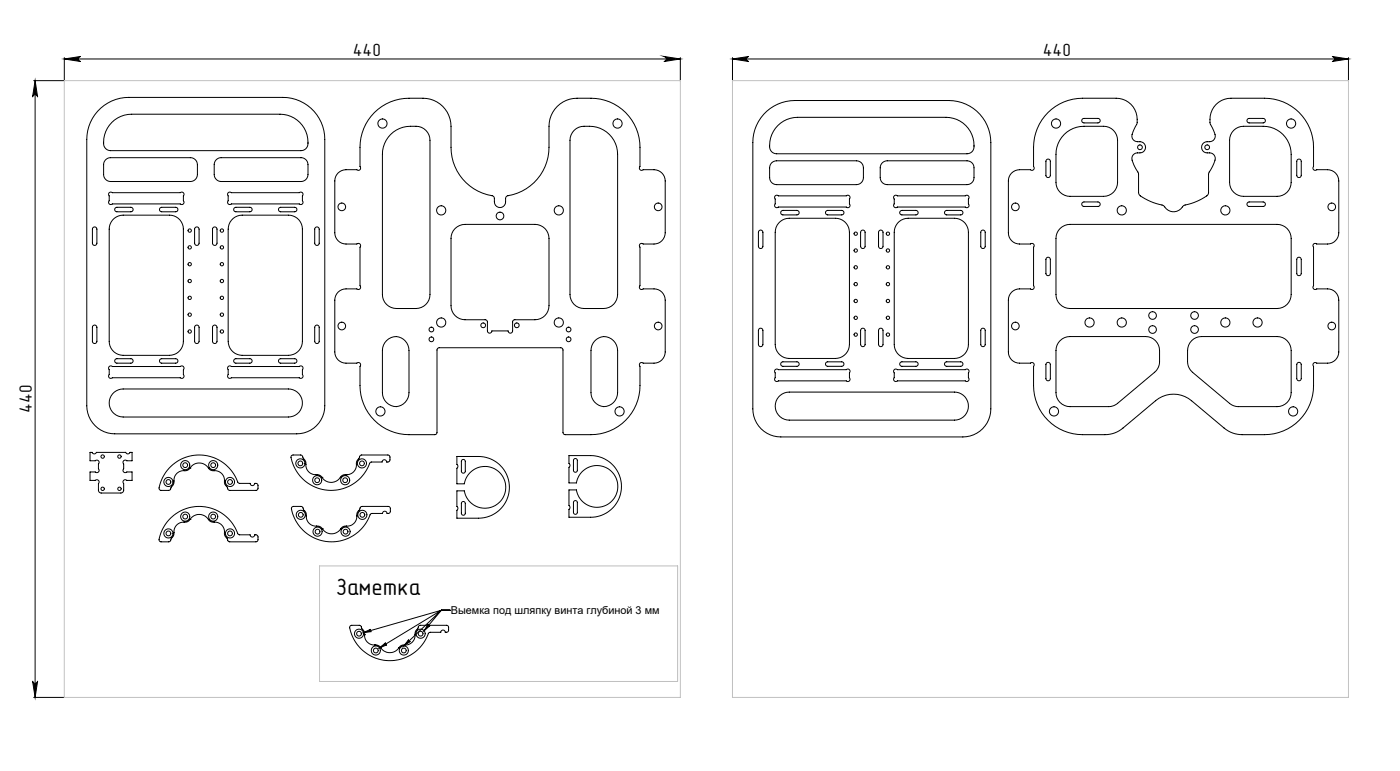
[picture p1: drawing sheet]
<svg xmlns="http://www.w3.org/2000/svg" width="1000mm" height="550mm" viewBox="0 0 1000 550" stroke-linecap="round" stroke-linejoin="round" font-family="sans-serif">
<defs><g id="words">
<text font-size="16.9" x="240" y="424">Заметка</text>
<g font-size="12.7">
<text x="252" y="40">440</text>
<text x="745" y="40">440</text>
<text x="23" y="294" transform="rotate(-90 23 294)">440</text>
</g>
<text font-size="7.8" x="322" y="438">Выемка под шляпку винта глубиной 3 мм</text>
</g></defs>
<g fill="none" stroke="#000" stroke-width=".71">
<path d="M25 58l2 11a1.8 1.8 0 0 0-2-1 1.8 1.8 0 0 0-2 1zM25 58v440M46 41v17h-22M46 42h440M46 42l12-2a1.8 1.8 0 0 0-2 2 1.8 1.8 0 0 0 2 2zM474 40l12 2-12 2a1.8 1.8 0 0 0 2-2 1.8 1.8 0 0 0-2-2zM486 41v17M523 42l12-2a1.8 1.8 0 0 0-2 2 1.8 1.8 0 0 0 2 2zM523 41v17M523 42h440M951 40l12 2-12 2a1.8 1.8 0 0 0 2-2 1.8 1.8 0 0 0-2-2zM963 41v17"/>
<path d="M70 79a30 30 0 0 1 22-10h110a30 30 0 0 1 30 30v190a20 20 0 0 1-20 20h-130a20 20 0 0 1-20-20v-190a30 30 0 0 1 8-20zM80 87a20 20 0 0 1 14-6h106a19 19 0 0 1 19 24l-2 2h-2h-136a5 5 0 0 1-5-6 20 20 0 0 1 6-14zM267 80a35 35 0 0 1 25-10 33 33 0 0 1 20 3 20 20 0 0 1 10 17 68 68 0 0 0 2 25 36 36 0 0 0 28 25l1 1a7 7 0 0 0 3 7 5 5 0 0 0 5-2 5 5 0 0 0 0-5l1-1a36 36 0 0 0 30-35v-15a20 20 0 0 1 20-20 43 43 0 0 1 30 6 35 35 0 0 1 15 29v14a1.6 1.6 0 0 0 0 2 1.6 1.6 0 0 0 2 0h8a8 8 0 0 1 8 8v37a8 8 0 0 1-8 8h-8a1.6 1.6 0 0 0-2 0 1.6 1.6 0 0 0 0 2v28a1.6 1.6 0 0 0 0 2 1.6 1.6 0 0 0 2 0h8a8 8 0 0 1 8 8v37a8 8 0 0 1-8 8h-8a1.6 1.6 0 0 0-2 0 1.6 1.6 0 0 0 0 2 64 64 0 0 1-1 24 35 35 0 0 1-34 25h-18l-2-1v-59v-1l-1-1h-88l-1 2v59l-1 1h-19a35 35 0 0 1-35-35v-14a1.6 1.6 0 0 0 0-2 1.6 1.6 0 0 0-2 0h-8a8 8 0 0 1-8-8v-37a8 8 0 0 1 8-8h8a1.6 1.6 0 0 0 2 0 1.6 1.6 0 0 0 0-2v-28a1.6 1.6 0 0 0 0-2 1.6 1.6 0 0 0-2 0h-8a8 8 0 0 1-8-8v-37a8 8 0 0 1 8-8h8a1.6 1.6 0 0 0 2 0 1.6 1.6 0 0 0 0-2 65 65 0 0 1 2-24 34 34 0 0 1 8-15zM279 96a22 22 0 0 1 24-4 10 10 0 0 1 4 8v110a10 10 0 0 1-10 10h-14a10 10 0 0 1-10-10v-100a20 20 0 0 1 6-14zM410 93a19 19 0 0 1 21 0 20 20 0 0 1 10 17v100a10 10 0 0 1-10 10h-14a10 10 0 0 1-10-10v-110a10 10 0 0 1 3-7zM545 82a30 30 0 0 1 23-10h110a30 30 0 0 1 30 30v190a20 20 0 0 1-20 20h-130a20 20 0 0 1-20-20v-190a30 30 0 0 1 7-20zM556 90a20 20 0 0 1 14-6h106a19 19 0 0 1 19 23l-1 2-3 1h-136a5 5 0 0 1-5-6 20 20 0 0 1 6-14zM749 80a35 35 0 0 1 24-10h27a14 14 0 0 1 11 20l-1 1a7 7 0 0 0 0 9l2 1h2a4 4 0 0 1 4 5 4 4 0 0 1-6 3 4 4 0 0 0-3 3 4 4 0 0 0 0 4l4 8v14a36 36 0 0 0 18 9 8 8 0 0 0 15 0 35 35 0 0 0 17-9v-14l3-5a7 7 0 0 0 1-9l-2-1h-3a4 4 0 0 1-4-5 4 4 0 0 1 6-3 5 5 0 0 0 4-3 5 5 0 0 0-1-5l-2-4a15 15 0 0 1 14-19h28a35 35 0 0 1 31 35v16l1 1 2-1h7a8 8 0 0 1 8 8v37l-1 5a8 8 0 0 1-7 3h-9l-1 1v29a1.6 1.6 0 0 0 0 2 1.6 1.6 0 0 0 3 0h9a8 8 0 0 1 6 8v37l-1 5a8 8 0 0 1-7 3h-9h-1v1v1v14a35 35 0 0 1-35 35h-17l-7-2-5-3-23-19a20 20 0 0 0-26 0l-23 19-4 3-7 2h-18a35 35 0 0 1-35-35l1-15-2-1h-9a8 8 0 0 1-8-8v-39a8 8 0 0 1 8-6l9 1 2-1-1-30a1.6 1.6 0 0 0 0-2 1.6 1.6 0 0 0-2 0h-9a8 8 0 0 1-7-8v-38a8 8 0 0 1 8-7h8l1 1 2-1-1-16a35 35 0 0 1 11-25zM760 96a20 20 0 0 1 14-6h14a10 10 0 0 1 10 10v30a10 10 0 0 1-10 10h-24a10 10 0 0 1-10-10v-20a20 20 0 0 1 6-14zM773 85l1-1h10a1.6 1.6 0 0 1 2 2 1.6 1.6 0 0 1-2 2h-10l-1-2zM881 93a10 10 0 0 1 7-3h14a20 20 0 0 1 20 20v20a10 10 0 0 1-10 10h-24a10 10 0 0 1-10-10v-30a10 10 0 0 1 3-7zM891 85l1-1h10a1.6 1.6 0 0 1 2 2 1.6 1.6 0 0 1-2 2h-10l-1-2z"/>
<path d="M75 114l4-2h57a5 5 0 0 1 5 5v7a5 5 0 0 1-5 5h-57a5 5 0 0 1-5-5v-7zM154 114l2-1 2-1h57a5 5 0 0 1 5 5v7a5 5 0 0 1-5 5h-57a5 5 0 0 1-5-5v-7zM551 116l4-1h57a5 5 0 0 1 5 5v7a5 5 0 0 1-5 5h-57a5 5 0 0 1-5-5v-8zM630 116l4-1h57a5 5 0 0 1 5 5v7a5 5 0 0 1-5 5h-57a5 5 0 0 1-5-5v-8zM748 114h1h1v11a1.6 1.6 0 0 1-1 2 1.6 1.6 0 0 1-2-2v-10zM927 114h1h1v11a1.6 1.6 0 0 1-1 2 1.6 1.6 0 0 1-2-2v-10zM78 137h1h1h49a1.6 1.6 0 0 1 2 0 1.6 1.6 0 0 1 0 3v3a1.6 1.6 0 0 1 0 2 1.6 1.6 0 0 1-2 0h-49a1.6 1.6 0 0 1-2 0 1.6 1.6 0 0 1 0-2v-4zM163 137h1h1h49a1.6 1.6 0 0 1 2 0 1.6 1.6 0 0 1 0 3v3a1.6 1.6 0 0 1 0 2 1.6 1.6 0 0 1-2 0h-49a1.6 1.6 0 0 1-2 0 1.6 1.6 0 0 1 0-2v-4zM554 140l1-1 1 1h48a1.6 1.6 0 0 1 3 0 1.6 1.6 0 0 1 0 2v3a1.6 1.6 0 0 1 0 3 1.6 1.6 0 0 1-3 0h-48a1.6 1.6 0 0 1-2 0 1.6 1.6 0 0 1 0-3l-1-4zM639 140l1-1 1 1h48a1.6 1.6 0 0 1 3 0 1.6 1.6 0 0 1 0 2v3a1.6 1.6 0 0 1 0 3 1.6 1.6 0 0 1-3 0h-48a1.6 1.6 0 0 1-2 0 1.6 1.6 0 0 1 0-3l-1-4zM80 157l3-2 3-1 35-1a10 10 0 0 1 10 10v80a10 10 0 0 1-10 10h-33a10 10 0 0 1-10-10v-80a10 10 0 0 1 2-6zM82 148h2h9a1.6 1.6 0 0 1 2 1 1.6 1.6 0 0 1-2 2h-10l-1-1z"/>
<path d="M114 148h1h10a1.6 1.6 0 0 1 2 1 1.6 1.6 0 0 1-2 2h-10l-1-1zM165 157a10 10 0 0 1 8-4h33a10 10 0 0 1 10 10v80a10 10 0 0 1-10 10h-33a10 10 0 0 1-10-10v-80l1-3zM167 148h1h11a1.6 1.6 0 0 1 1 1 1.6 1.6 0 0 1-1 2h-11l-1-1zM199 148h1h11a1.6 1.6 0 0 1 1 1 1.6 1.6 0 0 1-1 2h-11l-1-2zM556 159a10 10 0 0 1 8-3h33a10 10 0 0 1 10 10v80a10 10 0 0 1-10 10h-33a10 10 0 0 1-10-10v-80a10 10 0 0 1 2-7zM558 151l1-1h10a1.6 1.6 0 0 1 2 2 1.6 1.6 0 0 1-2 1h-10l-1-1zM590 151l1-1h10a1.6 1.6 0 0 1 2 2 1.6 1.6 0 0 1-2 1h-10l-1-1zM641 159a10 10 0 0 1 8-3h33a10 10 0 0 1 10 10v80a10 10 0 0 1-10 10h-33a10 10 0 0 1-10-10v-80v-4zM643 151l1-1h10a1.6 1.6 0 0 1 2 2 1.6 1.6 0 0 1-2 1h-10l-1-1zM675 151l1-1h10a1.6 1.6 0 0 1 2 2 1.6 1.6 0 0 1-2 1h-10l-1-1zM773 145l1-1h10a1.6 1.6 0 0 1 2 2 1.6 1.6 0 0 1-2 1h-10l-1-1zM891 145l1-1h10a1.6 1.6 0 0 1 2 2 1.6 1.6 0 0 1-2 1h-10l-1-1z"/>
<path d="M66 162h2l1 1v10a1.6 1.6 0 0 1-1 2 1.6 1.6 0 0 1-2-2v-10zM139 162h2l1 1v10a1.6 1.6 0 0 1-1 2 1.6 1.6 0 0 1-2-2v-10zM152 162h2l1 1v10a1.6 1.6 0 0 1-2 2 1.6 1.6 0 0 1-1-2v-10zM225 162h2l1 1v10a1.6 1.6 0 0 1-2 2 1.6 1.6 0 0 1-1-2v-10zM325 163a10 10 0 0 1 7-3h50a10 10 0 0 1 10 10v48a10 10 0 0 1-10 10h-15l-1 1v7a1.6 1.6 0 0 1-1 2 1.6 1.6 0 0 1-2-2h-12a1.6 1.6 0 0 1-1 2 1.6 1.6 0 0 1-2-2v-7l-1-1h-15a10 10 0 0 1-10-10v-48a10 10 0 0 1 3-7zM542 165l1-1 2 1v11a1.6 1.6 0 0 1-2 1 1.6 1.6 0 0 1-1-1v-10zM615 165l1-1 2 1v11a1.6 1.6 0 0 1-2 1 1.6 1.6 0 0 1-1-1v-10zM628 165l1-1 2 1v11a1.6 1.6 0 0 1-2 1 1.6 1.6 0 0 1-1-1v-10zM701 165l1-1 2 1v11a1.6 1.6 0 0 1-2 1 1.6 1.6 0 0 1-1-1v-10zM757 163a10 10 0 0 1 7-3h148a10 10 0 0 1 10 10v40a10 10 0 0 1-10 10h-148a10 10 0 0 1-10-10v-40a10 10 0 0 1 3-7zM748 184l1-1 1 1v11a1.6 1.6 0 0 1-1 2 1.6 1.6 0 0 1-2-2v-10zM927 184l1-1 1 1v11a1.6 1.6 0 0 1-1 2 1.6 1.6 0 0 1-2-2v-10z"/>
<path d="M66 232h2l1 1v10a1.6 1.6 0 0 1-1 2 1.6 1.6 0 0 1-2-2v-10zM139 232h2l1 1v10a1.6 1.6 0 0 1-1 2 1.6 1.6 0 0 1-2-2v-10zM152 232h1l2 1v10a1.6 1.6 0 0 1-2 2 1.6 1.6 0 0 1-1-2v-10zM225 232h1l2 1v10a1.6 1.6 0 0 1-2 2 1.6 1.6 0 0 1-1-2v-10zM542 235l2-1 1 1v11a1.6 1.6 0 0 1-2 1 1.6 1.6 0 0 1-1-1v-10zM615 235l2-1 1 1v11a1.6 1.6 0 0 1-2 1 1.6 1.6 0 0 1-1-1v-10zM628 235l2-1 1 1v11a1.6 1.6 0 0 1-2 1 1.6 1.6 0 0 1-1-1v-10zM701 235l2-1 1 1v11a1.6 1.6 0 0 1-2 1 1.6 1.6 0 0 1-1-1v-10zM82 256h2h9a1.6 1.6 0 0 1 2 1 1.6 1.6 0 0 1-2 2h-10l-1-1zM114 256h1h10a1.6 1.6 0 0 1 2 1 1.6 1.6 0 0 1-2 2h-10l-1-1zM167 256h1h11a1.6 1.6 0 0 1 1 1 1.6 1.6 0 0 1-1 2h-11l-1-1zM199 256h1h11a1.6 1.6 0 0 1 1 1 1.6 1.6 0 0 1-1 2h-11l-1-2z"/>
<path d="M276 243a9 9 0 0 1 11-2 9 9 0 0 1 5 9v30a10 10 0 0 1-9 10 10 10 0 0 1-10-10v-30a10 10 0 0 1 3-7zM425 243a9 9 0 0 1 10-2 9 9 0 0 1 6 9v30a10 10 0 0 1-9 10 10 10 0 0 1-10-10v-30a10 10 0 0 1 3-7zM558 259l1-1h10a1.6 1.6 0 0 1 2 2 1.6 1.6 0 0 1-2 1h-10l-1-1zM590 259l1-1h10a1.6 1.6 0 0 1 2 2 1.6 1.6 0 0 1-2 1h-10l-1-1zM643 259l1-1h10a1.6 1.6 0 0 1 2 2 1.6 1.6 0 0 1-2 1h-10l-1-1zM675 259l1-1h10a1.6 1.6 0 0 1 2 2 1.6 1.6 0 0 1-2 1h-10l-1-1zM748 259l1-1 1 1v11a1.6 1.6 0 0 1-1 2 1.6 1.6 0 0 1-2-2v-10zM757 243a10 10 0 0 1 7-3h54a10 10 0 0 1 10 10v8a10 10 0 0 1-3 8l-27 22a10 10 0 0 1-6 2h-28a10 10 0 0 1-10-10v-30a10 10 0 0 1 3-7zM851 243a10 10 0 0 1 7-3h54a10 10 0 0 1 10 10v30a10 10 0 0 1-10 10h-27a10 10 0 0 1-7-2l-26-22a10 10 0 0 1-4-8 19 19 0 0 1 2-13zM927 259l1-1 1 1v11a1.6 1.6 0 0 1-1 2 1.6 1.6 0 0 1-2-2v-10zM78 261h1h1h49a1.6 1.6 0 0 1 2 0 1.6 1.6 0 0 1 0 3v3a1.6 1.6 0 0 1 0 2 1.6 1.6 0 0 1-2 0h-49a1.6 1.6 0 0 1-2 0 1.6 1.6 0 0 1 0-2v-4zM163 261h1h1h49a1.6 1.6 0 0 1 2 0 1.6 1.6 0 0 1 0 3v3a1.6 1.6 0 0 1 0 2 1.6 1.6 0 0 1-2 0h-49a1.6 1.6 0 0 1-2 0 1.6 1.6 0 0 1 0-2v-4z"/>
<path d="M554 264l1-1 1 1h48a1.6 1.6 0 0 1 3 0 1.6 1.6 0 0 1 0 2v3a1.6 1.6 0 0 1 0 3 1.6 1.6 0 0 1-3 0h-48a1.6 1.6 0 0 1-2 0 1.6 1.6 0 0 1 0-3l-1-4zM639 264l1-1 1 1h48a1.6 1.6 0 0 1 3 0 1.6 1.6 0 0 1 0 2v3a1.6 1.6 0 0 1 0 3 1.6 1.6 0 0 1-3 0h-48a1.6 1.6 0 0 1-2 0 1.6 1.6 0 0 1 0-3l-1-4zM80 281l5-3 3-1h118a10 10 0 0 1 10 10 10 10 0 0 1-10 10h-118a10 10 0 0 1-9-5 10 10 0 0 1 1-11zM556 283a10 10 0 0 1 8-3h118a10 10 0 0 1 10 10 10 10 0 0 1-10 10h-118a10 10 0 0 1-9-6 10 10 0 0 1 1-11zM64 323h2l1 1 2-1h21l1 1 2-1h1v6h-3a1.6 1.6 0 0 0-3 0 1.6 1.6 0 0 0 0 2v3a1.6 1.6 0 0 0 0 3 1.6 1.6 0 0 0 3 0h3v6h-3a1.6 1.6 0 0 0-3 0 1.6 1.6 0 0 0 0 2v5l-2 2h-14l-2-2v-5a1.6 1.6 0 0 0 0-2 1.6 1.6 0 0 0-2 0h-4v-6h4a1.6 1.6 0 0 0 2 0 1.6 1.6 0 0 0 0-3v-3a1.6 1.6 0 0 0 0-2 1.6 1.6 0 0 0-2 0h-4zM132 336h.1M132 336a7 7 0 0 0-8 7M136 334a8 8 0 0 1 13 0M136 334h.1M136 334a4 4 0 0 1-4 2M149 334a4 4 0 0 0 4 2M149 334h.1"/>
<path d="M153 336h.1M153 336a7 7 0 0 1 7 7M226 339a7 7 0 0 1-8-9l-3-5h-6h-1a29 29 0 0 0 27 25 29 29 0 0 0 30-20h8a1.6 1.6 0 0 1 2-2 1.6 1.6 0 0 1 1 2l2-1 1-1v-2l-1-1h-20h-1v2a6 6 0 0 0-2 6h-1a7 7 0 0 1-7 6M226 339h.1M226 339a4 4 0 0 1 4 2M247 339a4 4 0 0 0-4 2M247 339h.1M326 326h16a22 22 0 0 1 22 22 22 22 0 0 1-22 22h-16v-6l1-1-1-2v-11h6a15 15 0 0 0 23 10 15 15 0 0 0 0-25 15 15 0 0 0-23 10h-6v-11l1-1-1-2zM330 328h1l1 1v7l-1 1h-1v-1zM406 325h16a22 22 0 0 1 22 22 22 22 0 0 1-22 22h-16v-6l1-1-1-1v-12h6a15 15 0 0 0 23 10 15 15 0 0 0 0-24 15 15 0 0 0-23 10h-6v-12l1-1-1-1zM410 328l1-1 1 1v8l-1 1-1-1zM124 343v3l-3 4h-6l-1-1a29 29 0 0 1 26-24 29 29 0 0 1 30 20h9a1.6 1.6 0 0 0 1 1 1.6 1.6 0 0 0 2-1h1l1 1v3l-1 1h-19l-1-1-2-3-1-3"/>
<path d="M124 343h.1M160 343h.1M230 341h.1M230 341a8 8 0 0 0 13 0M243 341h.1M330 358h1l1 1v7l-1 2-1-2v-7zM410 358l1-1 1 1v8l-1 1-1-1zM124 380v2l-3 4-6 1-1-1a29 29 0 0 1 26-25 29 29 0 0 1 30 20l9 1a1.6 1.6 0 0 0 1 1 1.6 1.6 0 0 0 2-1h1h1v3l-1 1-19 1-1-1-2-4-1-2M124 380h.1M132 372a7 7 0 0 0-8 8M132 372h.1M136 371a8 8 0 0 1 13 0"/>
<path d="M136 371h.1M136 371a4 4 0 0 1-4 1M149 371a4 4 0 0 0 4 1M149 371h.1M153 372h.1M153 372a7 7 0 0 1 7 8M160 380h.1M219 368l-1-3-2-4h-6l-2 1a24 24 0 0 0 10 17 30 30 0 0 0 47-12l8-1a1.6 1.6 0 0 1 2-1 1.6 1.6 0 0 1 1 1h2l1-1v-3l-1-1h-19l-1 1-3 3v3M219 368h.1M219 368a7 7 0 0 0 7 7 4 4 0 0 1 4 2M230 377h.1M230 377a8 8 0 0 0 13 0"/>
<path d="M243 377h.1M248 375a4 4 0 0 0-5 2M248 375h.1M255 368a7 7 0 0 1-7 7M255 368h.1M315 435h7M315 435l-55 16M315 435l-44 27M315 435l-27 26M315 435l-12 15M260 451l5-2a.9 .9 0 0 0-1 1 .9 .9 0 0 0 1 1zM260 453v-2l-2-5h-7l-1 1a29 29 0 0 0 26 24 29 29 0 0 0 30-20h9a1.6 1.6 0 0 1 2-2 1.6 1.6 0 0 1 1 2h2v-1v-3l-1-1h-19l-1 1-1 1a5 5 0 0 0-2 6v1a7 7 0 0 1-7 5"/>
<path d="M260 453h.1M260 453a7 7 0 0 0 8 7M292 456a1 1 0 0 0 0 2 .9 .9 0 0 0 1 0l-5 3zM306 445a.9 .9 0 0 0 0 1 .9 .9 0 0 0 1 0l-4 4zM268 460h.1M268 460a4 4 0 0 1 4 2M271 462l4-4a1 1 0 0 0 0 2 .9 .9 0 0 0 1 0zM272 462h.1M272 462a8 8 0 0 0 13 0M285 462h.1M289 460a4 4 0 0 0-4 2M289 460h.1"/>
<path d="M23 486a1.8 1.8 0 0 0 2 1 1.8 1.8 0 0 0 2-1l-2 12zM24 498h22"/>
<circle cx="273" cy="88" r="3"/>
<circle cx="441" cy="88" r="3"/>
<circle cx="754" cy="88" r="3"/>
<circle cx="922" cy="88" r="3"/>
<circle cx="814" cy="105" r="1.7"/>
<circle cx="862" cy="105" r="1.7"/>
<circle cx="244" cy="148" r="2.7"/>
<circle cx="315" cy="150" r="3"/>
<circle cx="357" cy="154" r="2.7"/>
<circle cx="399" cy="150" r="3"/>
<circle cx="470" cy="148" r="2.7"/>
<circle cx="725" cy="148" r="2.7"/>
<circle cx="801" cy="150" r="3"/>
<circle cx="875" cy="150" r="3"/>
<circle cx="951" cy="148" r="2.7"/>
<circle cx="135" cy="164" r="1.2"/>
<circle cx="135" cy="176" r="1.2"/>
<circle cx="158" cy="164" r="1.2"/>
<circle cx="158" cy="176" r="1.2"/>
<circle cx="611" cy="167" r="1.2"/>
<circle cx="611" cy="179" r="1.2"/>
<circle cx="634" cy="167" r="1.2"/>
<circle cx="634" cy="179" r="1.2"/>
<circle cx="135" cy="188" r="1.2"/>
<circle cx="158" cy="188" r="1.2"/>
<circle cx="611" cy="191" r="1.2"/>
<circle cx="634" cy="191" r="1.2"/>
<circle cx="136" cy="200" r="1.2"/>
<circle cx="136" cy="212" r="1.2"/>
<circle cx="159" cy="212" r="1.2"/>
<circle cx="159" cy="200" r="1.2"/>
<circle cx="611" cy="215" r="1.2"/>
<circle cx="611" cy="203" r="1.2"/>
<circle cx="634" cy="215" r="1.2"/>
<circle cx="634" cy="203" r="1.2"/>
<circle cx="135" cy="236" r="1.2"/>
<circle cx="136" cy="224" r="1.2"/>
<circle cx="158" cy="236" r="1.2"/>
<circle cx="159" cy="224" r="1.2"/>
<circle cx="244" cy="233" r="2.7"/>
<circle cx="308" cy="235" r="1.7"/>
<circle cx="315" cy="230" r="3"/>
<circle cx="345" cy="232" r="1.7"/>
<circle cx="369" cy="232" r="1.7"/>
<circle cx="399" cy="230" r="3"/>
<circle cx="406" cy="235" r="1.7"/>
<circle cx="470" cy="233" r="2.7"/>
<circle cx="611" cy="227" r="1.2"/>
<circle cx="611" cy="239" r="1.2"/>
<circle cx="634" cy="227" r="1.2"/>
<circle cx="634" cy="239" r="1.2"/>
<circle cx="725" cy="233" r="2.7"/>
<circle cx="778" cy="230" r="3"/>
<circle cx="801" cy="230" r="3"/>
<circle cx="823" cy="225" r="2.7"/>
<circle cx="823" cy="235" r="2.7"/>
<circle cx="853" cy="225" r="2.7"/>
<circle cx="853" cy="235" r="2.7"/>
<circle cx="875" cy="230" r="3"/>
<circle cx="898" cy="230" r="3"/>
<circle cx="951" cy="233" r="2.7"/>
<circle cx="308" cy="242" r="1.7"/>
<circle cx="406" cy="242" r="1.7"/>
<circle cx="272" cy="293" r="3"/>
<circle cx="443" cy="293" r="3"/>
<circle cx="753" cy="293" r="3"/>
<circle cx="924" cy="293" r="3"/>
<circle cx="73" cy="326" r="1.2"/>
<circle cx="85" cy="326" r="1.2"/>
<circle cx="132" cy="332" r="3"/>
<circle cx="132" cy="332" r="1.7"/>
<circle cx="152" cy="332" r="3"/>
<circle cx="152" cy="332" r="1.7"/>
<circle cx="215" cy="331" r="3"/>
<circle cx="215" cy="331" r="1.7"/>
<circle cx="259" cy="331" r="1.7"/>
<circle cx="259" cy="331" r="3"/>
<circle cx="73" cy="349" r="1.2"/>
<circle cx="85" cy="349" r="1.2"/>
<circle cx="120" cy="344" r="3"/>
<circle cx="120" cy="344" r="1.7"/>
<circle cx="164" cy="344" r="3"/>
<circle cx="164" cy="344" r="1.7"/>
<circle cx="227" cy="343" r="1.7"/>
<circle cx="227" cy="343" r="3"/>
<circle cx="247" cy="343" r="1.7"/>
<circle cx="247" cy="343" r="3"/>
<circle cx="132" cy="369" r="1.7"/>
<circle cx="132" cy="369" r="3"/>
<circle cx="152" cy="369" r="1.7"/>
<circle cx="152" cy="369" r="3"/>
<circle cx="215" cy="367" r="3"/>
<circle cx="215" cy="367" r="1.7"/>
<circle cx="227" cy="379" r="3"/>
<circle cx="227" cy="379" r="1.7"/>
<circle cx="247" cy="379" r="3"/>
<circle cx="247" cy="379" r="1.7"/>
<circle cx="259" cy="367" r="3"/>
<circle cx="259" cy="367" r="1.7"/>
<circle cx="120" cy="381" r="1.7"/>
<circle cx="120" cy="381" r="3"/>
<circle cx="164" cy="381" r="1.7"/>
<circle cx="164" cy="381" r="3"/>
<circle cx="256" cy="452" r="1.7"/>
<circle cx="256" cy="452" r="3"/>
<circle cx="300" cy="452" r="3"/>
<circle cx="300" cy="452" r="1.7"/>
<circle cx="268" cy="464" r="1.7"/>
<circle cx="268" cy="464" r="3"/>
<circle cx="288" cy="464" r="3"/>
<circle cx="288" cy="464" r="1.7"/>
</g>
<path d="M46 58h440v440h-440zM523 58h440v440h-440zM228 404h256v82h-256z" fill="none" stroke="#c0c0c0" stroke-width=".71"/>
<g fill="#000">
<path d="M46 42l12-2a1.8 1.8 0 0 0-2 2 1.8 1.8 0 0 0 2 2zM474 40l12 2-12 2a1.8 1.8 0 0 0 2-2 1.8 1.8 0 0 0-2-2zM523 42l12-2a1.8 1.8 0 0 0-2 2 1.8 1.8 0 0 0 2 2zM951 40l12 2-12 2a1.8 1.8 0 0 0 2-2 1.8 1.8 0 0 0-2-2z"/>
<path d="M25 58l2 11a1.8 1.8 0 0 0-2-1 1.8 1.8 0 0 0-2 1zM23 486a1.8 1.8 0 0 0 2 1 1.8 1.8 0 0 0 2-1l-2 12z"/>
<path d="M260 451l5-2a.9 .9 0 0 0-1 1 .9 .9 0 0 0 1 1zM271 462l4-4a1 1 0 0 0 0 2 .9 .9 0 0 0 1 0zM292 456a1 1 0 0 0 0 2 .9 .9 0 0 0 1 0l-5 3zM306 445a.9 .9 0 0 0 0 1 .9 .9 0 0 0 1 0l-4 4z"/>
</g>
<use href="#words"/>
</svg>
